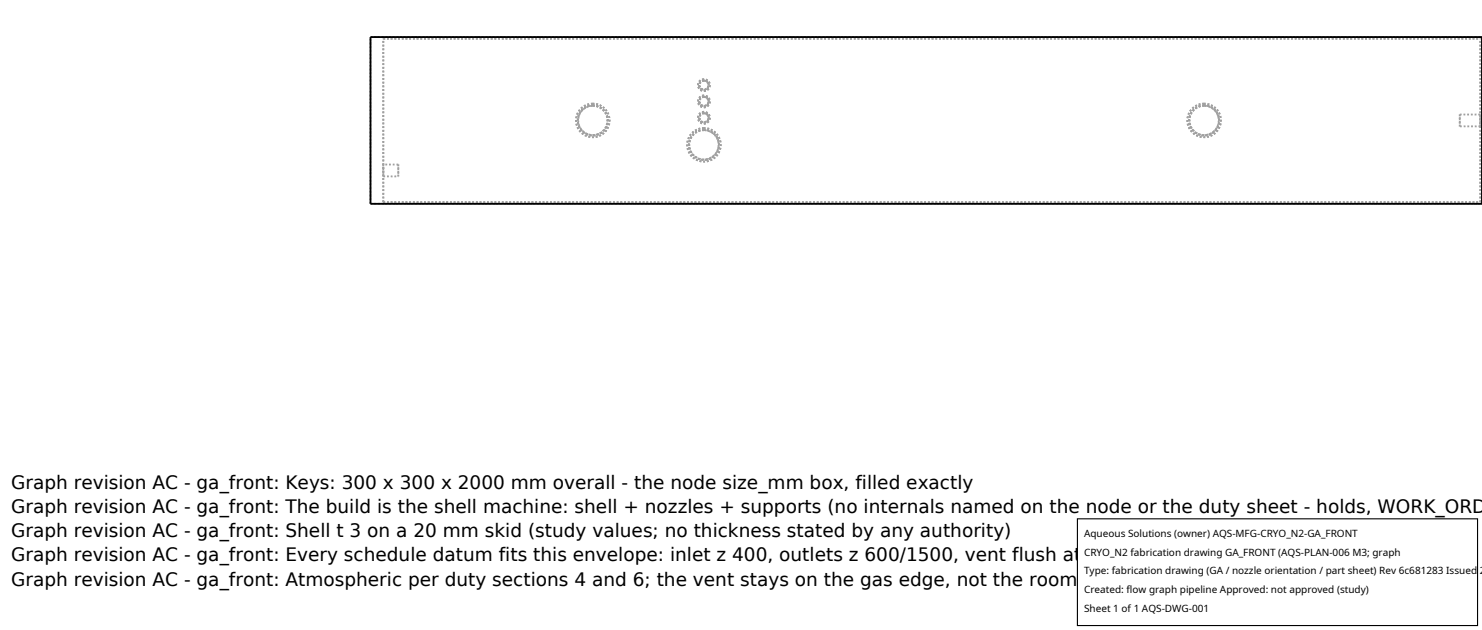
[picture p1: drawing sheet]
<svg xmlns="http://www.w3.org/2000/svg" width="212mm" height="90mm" viewBox="0 0 212 90" stroke-linecap="round" stroke-linejoin="round" font-family="sans-serif">
<defs><g id="words">
<g font-size="2.6">
<text x="1.6" y="69.8">Graph revision AC - ga_front: Keys: 300 x 300 x 2000 mm overall - the node size_mm box, filled exactly</text>
<text x="1.6" y="73.3">Graph revision AC - ga_front: The build is the shell machine: shell + nozzles + supports (no internals named on the node or the duty sheet - holds, WORK_ORD</text>
<text x="1.6" y="76.7">Graph revision AC - ga_front: Shell t 3 on a 20 mm skid (study values; no thickness stated by any authority)</text>
<text x="1.6" y="80.2">Graph revision AC - ga_front: Every schedule datum fits this envelope: inlet z 400, outlets z 600/1500, vent flush at the 2000 top</text>
<text x="1.6" y="83.6">Graph revision AC - ga_front: Atmospheric per duty sections 4 and 6; the vent stays on the gas edge, not the room</text>
</g>
<g font-size="1.4">
<text x="154.8" y="76.6">Aqueous Solutions (owner) AQS-MFG-CRYO_N2-GA_FRONT</text>
<text x="154.8" y="79.3">CRYO_N2 fabrication drawing GA_FRONT (AQS-PLAN-006 M3; graph</text>
<text x="154.8" y="82">Type: fabrication drawing (GA / nozzle orientation / part sheet) Rev 6c681283 Issued 2</text>
<text x="154.8" y="84.7">Created: flow graph pipeline Approved: not approved (study)</text>
<text x="154.8" y="87.4">Sheet 1 of 1 AQS-DWG-001</text>
</g>
</g></defs>
<g fill="none" stroke="#a0a0a0" stroke-width=".26" stroke-dasharray=".3 .3" stroke-linecap="butt">
<path d="M52.9 5.3h158.8M54.7 5.5h156.7M84.7 15.1l.8 .1 .7 .5 .4 .6 .2 .9-.1 .8-.5 .7-.7 .5-.8 .1-.8-.1-.7-.4-.5-.7-.2-.9 .2-.8 .4-.7 .7-.5 .9-.1M84.7 15.1l.8 .2 .6 .4 .5 .7 .1 .7-.1 .8-.4 .7-.7 .5-.8 .2-.8-.2-.7-.4-.4-.7-.2-.7 .1-.8 .5-.8 .7-.4 .8-.2M84.7 15.1l.7 .1 .7 .4 .5 .8 .2 .8-.1 .8-.5 .7-.7 .5-.8 .1-.9-.1-.6-.5-.5-.7-.2-.8 .2-.8 .5-.8 .7-.4 .8-.1M84.7 15.1l.8 .1 .7 .5 .4 .7 .2 .8-.1 .8-.5 .7-.7 .5-.8 .1-.8-.1-.7-.5-.5-.7-.2-.8 .2-.8 .4-.7 .7-.5 .9-.1M84.7 14.8l-.9 .2-.8 .5-.5 .7-.2 1 .1 .9 .6 .8 .7 .5 1 .2 .9-.2 .7-.5 .5-.7 .3-1-.2-.9-.5-.8-.8-.5-.9-.2M100.5 18.5l-.8 .2-.7 .5-.4 .6-.2 .8 .2 .9 .4 .7 .7 .5 .8 .1 .8-.1 .7-.5 .5-.7 .2-.8-.2-.8-.4-.7-.7-.5-.9-.2M100.5 16.1l-.4 .2-.2 .5 .2 .5 .4 .2 .5-.2 .2-.5-.2-.5-.5-.2M100.5 13.8l-.4 .2-.2 .5 .1 .4 .5 .3 .5-.2 .2-.5-.2-.5-.5-.2M100.5 11.5l-.4 .2-.2 .4 .2 .5 .4 .2 .5-.2 .2-.4-.2-.5-.5-.2M100.5 18.6l-.8 .2-.6 .4-.5 .6-.1 .8 .1 .8 .4 .7 .7 .5 .8 .2 .8-.2 .7-.4 .4-.7 .2-.7-.1-.9-.5-.7-.6-.4-.9-.2"/>
<path d="M100.5 16.2l-.4 .2-.2 .4 .2 .5 .4 .1 .5-.1 .2-.5-.2-.4-.5-.2M100.5 13.9l-.4 .1-.2 .5 .2 .4 .4 .2 .5-.2 .2-.4-.2-.4-.5-.2M100.5 18.5l-.8 .2-.7 .5-.4 .6-.2 .9 .2 .8 .4 .7 .7 .5 .8 .1 .8-.1 .7-.5 .5-.7 .2-.8-.2-.9-.4-.6-.7-.5-.9-.2M100.5 16.1l-.4 .2-.2 .5 .1 .5 .5 .2 .5-.2 .2-.5-.2-.5-.5-.2M100.5 13.8l-.4 .2-.2 .5 .1 .5 .5 .2 .5-.2 .2-.5-.2-.5-.5-.2M100.5 11.5l-.4 .2-.2 .4 .1 .5 .5 .2 .5-.1 .2-.5-.2-.5-.5-.2M100.5 18.6l-.8 .1-.7 .5-.4 .7-.2 .7 .1 .8 .5 .8 .7 .4 .8 .2 .8-.1 .7-.5 .5-.7 .2-.8-.2-.8-.4-.7-.7-.5-.9-.1M100.5 16.2l-.4 .2-.2 .4 .2 .5 .4 .2 .5-.2 .2-.5-.2-.4-.5-.2M100.5 13.8l-.4 .2-.2 .5 .2 .4 .4 .2 .5-.2 .2-.4-.2-.5-.5-.2M100.5 18.3l-.8 .2-.8 .5-.5 .7-.3 1 .2 .9 .5 .8 .8 .5 .9 .2 .9-.2 .8-.5 .6-.8 .1-.9-.1-.9-.5-.8-.9-.5-.9-.2M100.5 16l-.5 .2-.3 .6 .2 .6 .6 .3 .6-.3 .3-.5-.3-.7-.6-.2M100.5 13.6l-.6 .3-.2 .5 .2 .7 .6 .2 .6-.2 .3-.6-.3-.6-.6-.3"/>
<path d="M100.5 11.3l-.5 .2-.3 .6 .2 .6 .6 .3 .6-.2 .3-.6-.3-.6-.6-.3M172 15.1l-.8 .1-.7 .5-.5 .6-.2 .9 .2 .8 .4 .7 .7 .5 .8 .1 .9-.1 .6-.4 .5-.7 .2-.9-.1-.8-.5-.7-.7-.5-.8-.1M172 15.1l-.8 .2-.7 .4-.4 .7-.2 .7 .1 .8 .5 .7 .6 .5 .8 .2 .8-.2 .7-.4 .5-.7 .2-.7-.2-.8-.4-.8-.7-.4-.8-.2M172 15.1l-.8 .1-.7 .4-.5 .8-.2 .8 .2 .8 .5 .7 .6 .5 .9 .1 .8-.1 .7-.5 .5-.7 .1-.8-.1-.8-.5-.8-.8-.4-.7-.1M172 15.1l-.8 .1-.7 .5-.5 .7-.2 .8 .2 .8 .5 .7 .7 .5 .7 .1 .8-.1 .8-.5 .4-.7 .2-.8-.1-.8-.5-.7-.7-.5-.8-.1M172 14.8l-.9 .2-.8 .5-.5 .7-.2 1 .2 .9 .5 .8 .7 .5 1 .2 .9-.2 .7-.5 .6-.7 .2-1-.2-.9-.5-.8-.8-.5-.9-.2M208.5 16.4v1.6M208.5 18v-1.6M208.5 16.4h2.9M211.4 16.4v1.6M211.4 18v-1.6M211.4 18h-2.9"/>
<path d="M52.9 29.1h158.8M52.9 29.1v-23.8M54.7 28.9v-23.4M54.7 23.5v1.7M54.7 25.2v-1.7M54.7 28.9h156.7M54.7 25.2h2.2M56.9 23.5v1.7M56.9 25.2v-1.7M56.9 23.5h-2.2M211.4 28.9v-23.4M211.7 29.1v-23.8"/>
</g>
<path d="M52.9 5.3h158.8v23.8h-158.8z" fill="none" stroke="#000" stroke-width=".26"/>
<path d="M153.9 74.1h57.1v15.2h-57.1z" fill="#fff" stroke="#000" stroke-width=".16"/>
<use href="#words"/>
</svg>
